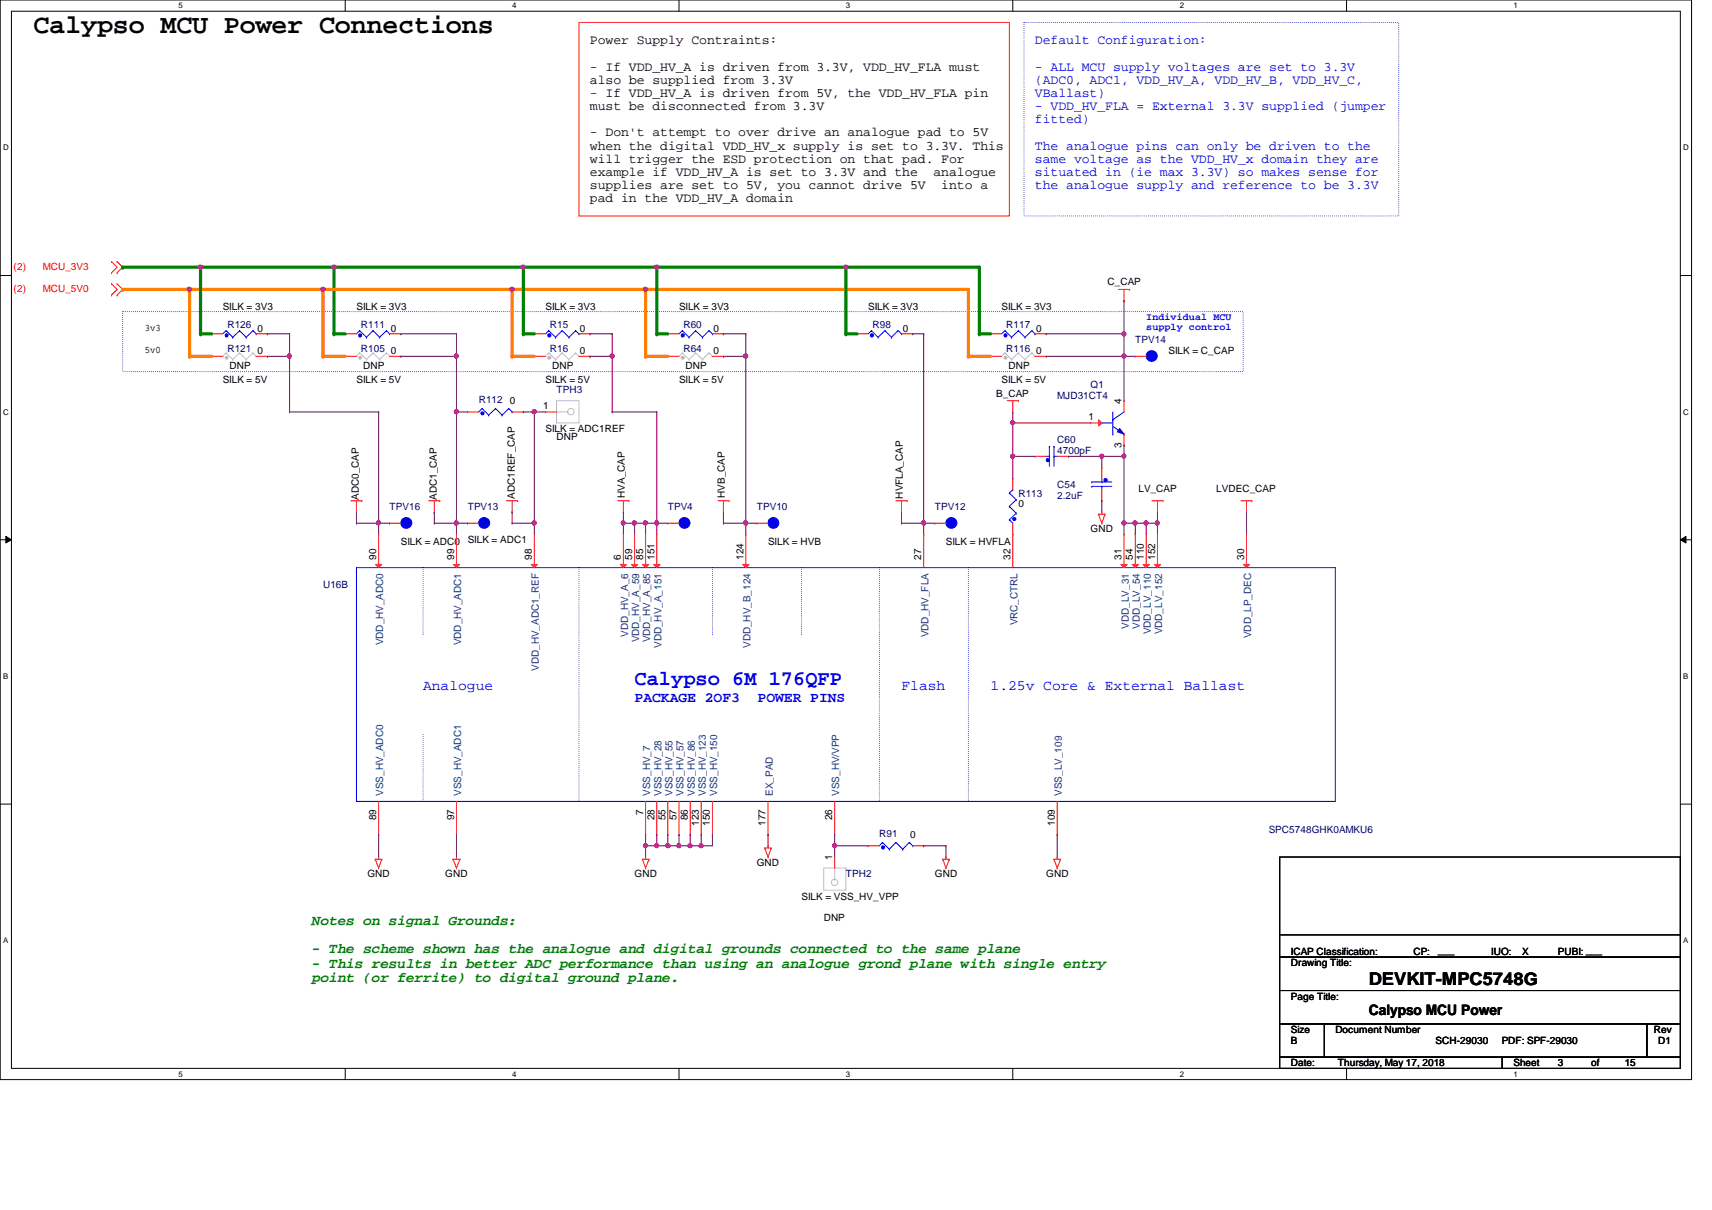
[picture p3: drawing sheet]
<svg xmlns="http://www.w3.org/2000/svg" width="297mm" height="210mm" viewBox="0 0 297 210" stroke-linecap="round" stroke-linejoin="round" font-family="sans-serif">
<defs><g id="words">
<text font-size="4.6" x="5.8" y="5.8">Calypso MCU Power Connections</text>
<text font-size="3.6" fill="#00f" x="110.1" y="118.8">Calypso 6M 176QFP</text>
<text font-size="3" x="237.5" y="170.8">DEVKIT-MPC5748G</text>
<g font-size="2.5" fill="#00f">
<text x="73.4" y="119.8">Analogue</text>
<text x="156.4" y="119.8">Flash</text>
<text x="171.9" y="119.8">1.25v Core &amp; External Ballast</text>
<text x="110.1" y="121.8">PACKAGE 2OF3</text>
<text x="131.4" y="121.8">POWER PINS</text>
</g>
<g font-size="2.5" fill="#008000">
<text x="54.1" y="160.4">Notes on signal Grounds:</text>
<text x="54.1" y="165.4">- The scheme shown has the analogue and digital grounds connected to the same plane</text>
<text x="54.1" y="167.9">- This results in better ADC performance than using an analogue grond plane with single entry</text>
<text x="54.1" y="170.4">point (or ferrite) to digital ground plane.</text>
</g>
<text font-size="2.5" x="237.5" y="176.1">Calypso MCU Power</text>
<g font-size="2.3">
<text x="102.4" y="7.7">Power Supply Contraints:</text>
<text x="102.4" y="12.2">- If VDD_HV_A is driven from 3.3V, VDD_HV_FLA must</text>
<text x="102.4" y="14.5">also be supplied from 3.3V</text>
<text x="102.4" y="16.8">- If VDD_HV_A is driven from 5V, the VDD_HV_FLA pin</text>
<text x="102.4" y="19.1">must be disconnected from 3.3V</text>
<text x="102.4" y="23.7">- Don't attempt to over drive an analogue pad to 5V</text>
<text x="102.4" y="26">when the digital VDD_HV_x supply is set to 3.3V. This</text>
<text x="102.4" y="28.2">will trigger the ESD protection on that pad. For</text>
<text x="102.4" y="30.5">example if VDD_HV_A is set to 3.3V and the</text>
<text x="102.4" y="32.8">supplies are set to 5V, you cannot drive 5V</text>
<text x="102.4" y="35.1">pad in the VDD_HV_A domain</text>
<text x="162" y="30.5">analogue</text>
<text x="163.3" y="32.8">into a</text>
</g>
<g font-size="2.3" fill="#00f">
<text x="179.6" y="7.7">Default Configuration:</text>
<text x="179.6" y="12.2">- ALL MCU supply voltages are set to 3.3V</text>
<text x="179.6" y="14.5">(ADC0, ADC1, VDD_HV_A, VDD_HV_B, VDD_HV_C,</text>
<text x="179.6" y="16.8">VBallast)</text>
<text x="179.6" y="19.1">- VDD_HV_FLA = External 3.3V supplied (jumper</text>
<text x="179.6" y="21.4">fitted)</text>
<text x="179.6" y="26">The analogue pins can only be driven to the</text>
<text x="179.6" y="28.2">same voltage as the VDD_HV_x domain they are</text>
<text x="179.6" y="30.5">situated in (ie max 3.3V) so makes sense for</text>
<text x="179.6" y="32.8">the analogue supply and reference to be 3.3V</text>
</g>
<g font-size="1.7" fill="#f00">
<text x="2.4" y="46.8">(2)</text>
<text x="7.4" y="46.8">MCU_3V3</text>
<text x="2.4" y="50.7">(2)</text>
<text x="7.4" y="50.7">MCU_5V0</text>
</g>
<g font-size="1.7">
<text x="38.6" y="53.8">SILK = 3V3</text>
<text x="61.8" y="53.8">SILK = 3V3</text>
<text x="94.7" y="53.8">SILK = 3V3</text>
<text x="117.8" y="53.8">SILK = 3V3</text>
<text x="150.6" y="53.8">SILK = 3V3</text>
<text x="173.8" y="53.8">SILK = 3V3</text>
<text x="192.1" y="49.5">C_CAP</text>
<text x="25.1" y="57.4">3v3</text>
<text x="44.7" y="57.6">0</text>
<text x="67.8" y="57.6">0</text>
<text x="100.6" y="57.6">0</text>
<text x="123.8" y="57.6">0</text>
<text x="156.6" y="57.6">0</text>
<text x="179.8" y="57.6">0</text>
<text x="25.1" y="61.3">5v0</text>
<text x="39.8" y="64">DNP</text>
<text x="44.7" y="61.5">0</text>
<text x="63" y="64">DNP</text>
<text x="67.8" y="61.5">0</text>
<text x="95.8" y="64">DNP</text>
<text x="100.6" y="61.5">0</text>
<text x="119" y="64">DNP</text>
<text x="123.8" y="61.5">0</text>
<text x="175" y="64">DNP</text>
<text x="179.8" y="61.5">0</text>
<text x="202.7" y="61.5">SILK = C_CAP</text>
<text x="38.6" y="66.5">SILK = 5V</text>
<text x="61.8" y="66.5">SILK = 5V</text>
<text x="88.5" y="70.1">0</text>
<text x="94.2" y="71">1</text>
<text x="94.7" y="66.5">SILK = 5V</text>
<text x="117.8" y="66.5">SILK = 5V</text>
<text x="172.8" y="68.8">B_CAP</text>
<text x="173.8" y="66.5">SILK = 5V</text>
<text x="194.6" y="70.1" transform="rotate(-90 194.6 70.1)">4</text>
<text x="94.7" y="75">SILK = ADC1REF</text>
<text x="96.6" y="76.3">DNP</text>
<text x="188.8" y="72.9">1</text>
<text x="194.6" y="77.6" transform="rotate(-90 194.6 77.6)">3</text>
<text x="62.3" y="86.7" transform="rotate(-90 62.3 86.7)">ADC0_CAP</text>
<text x="75.8" y="86.7" transform="rotate(-90 75.8 86.7)">ADC1_CAP</text>
<text x="89.3" y="86.5" transform="rotate(-90 89.3 86.5)">ADC1REF_CAP</text>
<text x="108.4" y="86.3" transform="rotate(-90 108.4 86.3)">HVA_CAP</text>
<text x="125.8" y="86.3" transform="rotate(-90 125.8 86.3)">HVB_CAP</text>
<text x="156.7" y="86.5" transform="rotate(-90 156.7 86.5)">HVFLA_CAP</text>
<text x="176.7" y="87.9">0</text>
<text x="197.5" y="85.4">LV_CAP</text>
<text x="211" y="85.4">LVDEC_CAP</text>
<text x="69.6" y="94.5">SILK = ADC0</text>
<text x="81.1" y="94.3">SILK = ADC1</text>
<text x="133.3" y="94.5">SILK = HVB</text>
<text x="164.1" y="94.5">SILK = HVFLA</text>
<text x="189.2" y="92.4">GND</text>
<text x="65.3" y="97.1" transform="rotate(-90 65.3 97.1)">90</text>
<text x="78.8" y="97.1" transform="rotate(-90 78.8 97.1)">99</text>
<text x="92.3" y="97.1" transform="rotate(-90 92.3 97.1)">98</text>
<text x="107.7" y="97.1" transform="rotate(-90 107.7 97.1)">6</text>
<text x="109.7" y="97.1" transform="rotate(-90 109.7 97.1)">59</text>
<text x="111.6" y="97.1" transform="rotate(-90 111.6 97.1)">85</text>
<text x="113.5" y="97.1" transform="rotate(-90 113.5 97.1)">151</text>
<text x="129" y="97.1" transform="rotate(-90 129 97.1)">124</text>
<text x="159.8" y="97.1" transform="rotate(-90 159.8 97.1)">27</text>
<text x="175.3" y="97.1" transform="rotate(-90 175.3 97.1)">32</text>
<text x="194.6" y="97.1" transform="rotate(-90 194.6 97.1)">31</text>
<text x="196.6" y="97.1" transform="rotate(-90 196.6 97.1)">54</text>
<text x="198.5" y="97.1" transform="rotate(-90 198.5 97.1)">110</text>
<text x="200.4" y="97.1" transform="rotate(-90 200.4 97.1)">152</text>
<text x="215.9" y="97.1" transform="rotate(-90 215.9 97.1)">30</text>
<text x="65.3" y="142.3" transform="rotate(-90 65.3 142.3)">89</text>
<text x="78.8" y="142.3" transform="rotate(-90 78.8 142.3)">97</text>
<text x="111.6" y="141.4" transform="rotate(-90 111.6 141.4)">7</text>
<text x="113.5" y="142.3" transform="rotate(-90 113.5 142.3)">28</text>
<text x="115.4" y="142.3" transform="rotate(-90 115.4 142.3)">55</text>
<text x="117.4" y="142.3" transform="rotate(-90 117.4 142.3)">57</text>
<text x="119.3" y="142.3" transform="rotate(-90 119.3 142.3)">86</text>
<text x="121.2" y="143.3" transform="rotate(-90 121.2 143.3)">123</text>
<text x="123.2" y="143.3" transform="rotate(-90 123.2 143.3)">150</text>
<text x="132.8" y="143.3" transform="rotate(-90 132.8 143.3)">177</text>
<text x="144.4" y="142.3" transform="rotate(-90 144.4 142.3)">26</text>
<text x="183" y="143.3" transform="rotate(-90 183 143.3)">109</text>
<text x="144.4" y="149.2" transform="rotate(-90 144.4 149.2)">1</text>
<text x="157.9" y="145.5">0</text>
<text x="63.8" y="152.2">GND</text>
<text x="77.3" y="152.2">GND</text>
<text x="110.1" y="152.2">GND</text>
<text x="131.3" y="150.3">GND</text>
<text x="162.2" y="152.2">GND</text>
<text x="181.5" y="152.2">GND</text>
<text x="139.1" y="156">SILK = VSS_HV_VPP</text>
<text x="142.9" y="159.7">DNP</text>
<text x="224" y="167.6">Drawing Title:</text>
<text x="224" y="165.7">ICAP Classification:</text>
<text x="245.2" y="165.7">CP:</text>
<text x="249.5" y="165.5">___</text>
<text x="258.7" y="165.7">IUO:</text>
<text x="264.1" y="165.7">X</text>
<text x="270.3" y="165.7">PUBI: ___</text>
<text x="224" y="173.4">Page Title:</text>
<text x="224" y="179.2">Size</text>
<text x="231.7" y="179.2">Document Number</text>
<text x="286.9" y="179.2">Rev</text>
<text x="224" y="185">Date:</text>
<text x="224" y="181.1">B</text>
<text x="232.1" y="185">Thursday, May 17, 2018</text>
<text x="249.1" y="181.1">SCH-29030</text>
<text x="260.6" y="181.1">PDF: SPF-29030</text>
<text x="262.6" y="185">Sheet</text>
<text x="270.3" y="185">3</text>
<text x="276.1" y="185">of</text>
<text x="281.9" y="185">15</text>
<text x="287.7" y="181.1">D1</text>
</g>
<g font-size="1.7" fill="#000080">
<text x="39.5" y="56.9">R126</text>
<text x="62.6" y="56.9">R111</text>
<text x="95.4" y="56.9">R15</text>
<text x="118.6" y="56.9">R60</text>
<text x="151.4" y="56.9">R98</text>
<text x="174.6" y="56.9">R117</text>
<text x="197" y="59.5">TPV14</text>
<text x="39.5" y="61.1">R121</text>
<text x="62.6" y="61.1">R105</text>
<text x="95.4" y="61.1">R16</text>
<text x="118.6" y="61.1">R64</text>
<text x="174.6" y="61.1">R116</text>
<text x="83.1" y="70">R112</text>
<text x="96.6" y="68.2">TPH3</text>
<text x="183.4" y="69.2">MJD31CT4</text>
<text x="189.2" y="67.3">Q1</text>
<text x="183.4" y="76.9">C60</text>
<text x="183.4" y="78.8">4700pF</text>
<text x="67.6" y="88.5">TPV16</text>
<text x="81.1" y="88.5">TPV13</text>
<text x="115.9" y="88.5">TPV4</text>
<text x="131.3" y="88.5">TPV10</text>
<text x="162.2" y="88.5">TPV12</text>
<text x="176.7" y="86.2">R113</text>
<text x="183.4" y="84.6">C54</text>
<text x="183.4" y="86.6">2.2uF</text>
<text x="56" y="102">U16B</text>
<text x="152.6" y="145.2">R91</text>
<text x="220.1" y="144.5">SPC5748GHK0AMKU6</text>
<text x="146.8" y="152.2">TPH2</text>
</g>
<g font-size="1.7" fill="#00f">
<text x="198.9" y="55.5">Individual MCU</text>
<text x="198.9" y="57.3">supply control</text>
</g>
<g font-size="1.7" fill="#004080">
<text x="66.5" y="111.9" transform="rotate(-90 66.5 111.9)">VDD_HV_ADC0</text>
<text x="80" y="111.9" transform="rotate(-90 80 111.9)">VDD_HV_ADC1</text>
<text x="109" y="110.4" transform="rotate(-90 109 110.4)">VDD_HV_A_6</text>
<text x="110.9" y="111.4" transform="rotate(-90 110.9 111.4)">VDD_HV_A_59</text>
<text x="112.8" y="111.4" transform="rotate(-90 112.8 111.4)">VDD_HV_A_85</text>
<text x="114.8" y="112.4" transform="rotate(-90 114.8 112.4)">VDD_HV_A_151</text>
<text x="130.2" y="112.4" transform="rotate(-90 130.2 112.4)">VDD_HV_B_124</text>
<text x="161.1" y="110.5" transform="rotate(-90 161.1 110.5)">VDD_HV_FLA</text>
<text x="176.5" y="108.5" transform="rotate(-90 176.5 108.5)">VRC_CTRL</text>
<text x="195.8" y="109.1" transform="rotate(-90 195.8 109.1)">VDD_LV_31</text>
<text x="197.8" y="109.1" transform="rotate(-90 197.8 109.1)">VDD_LV_54</text>
<text x="199.7" y="110" transform="rotate(-90 199.7 110)">VDD_LV_110</text>
<text x="201.6" y="110" transform="rotate(-90 201.6 110)">VDD_LV_152</text>
<text x="217.1" y="110.7" transform="rotate(-90 217.1 110.7)">VDD_LP_DEC</text>
<text x="93.5" y="116.3" transform="rotate(-90 93.5 116.3)">VDD_HV_ADC1_REF</text>
<text x="66.5" y="138" transform="rotate(-90 66.5 138)">VSS_HV_ADC0</text>
<text x="80" y="138" transform="rotate(-90 80 138)">VSS_HV_ADC1</text>
<text x="112.8" y="138" transform="rotate(-90 112.8 138)">VSS_HV_7</text>
<text x="114.8" y="138" transform="rotate(-90 114.8 138)">VSS_HV_28</text>
<text x="116.7" y="138" transform="rotate(-90 116.7 138)">VSS_HV_55</text>
<text x="118.6" y="138" transform="rotate(-90 118.6 138)">VSS_HV_57</text>
<text x="120.6" y="138" transform="rotate(-90 120.6 138)">VSS_HV_86</text>
<text x="122.5" y="138" transform="rotate(-90 122.5 138)">VSS_HV_123</text>
<text x="124.4" y="138" transform="rotate(-90 124.4 138)">VSS_HV_150</text>
<text x="134.1" y="138" transform="rotate(-90 134.1 138)">EX_PAD</text>
<text x="145.6" y="138" transform="rotate(-90 145.6 138)">VSS_HV/VPP</text>
<text x="184.2" y="138" transform="rotate(-90 184.2 138)">VSS_LV_109</text>
</g>
<g font-size="1.4">
<text x="30.9" y="1.4">5</text>
<text x="88.9" y="1.4">4</text>
<text x="146.8" y="1.4">3</text>
<text x="204.7" y="1.4">2</text>
<text x="262.6" y="1.4">1</text>
<text x=".5" y="26.1">D</text>
<text x="292.1" y="26.1">D</text>
<text x=".5" y="71.9">C</text>
<text x="292.1" y="71.9">C</text>
<text x=".5" y="117.8">B</text>
<text x="292.1" y="117.8">B</text>
<text x=".5" y="163.6">A</text>
<text x="292.1" y="163.6">A</text>
<text x="30.9" y="186.8">5</text>
<text x="88.9" y="186.8">4</text>
<text x="146.8" y="186.8">3</text>
<text x="204.7" y="186.8">2</text>
<text x="262.6" y="186.8">1</text>
</g>
</g></defs>
<path d="M0 0h293.5v187.3h-293.5zM2 1.9h289.5v183.4h-289.5z" fill="none" stroke="#000" stroke-width=".17"/>
<g fill="#fff">
<path d="M30.9 .2h.8v1.5h-.8z"/>
<path d="M30.9 185.5h.8v1.6h-.8z"/>
</g>
<path d="M59.9 0v1.9M59.9 185.3v2" fill="none" stroke="#000" stroke-width=".17"/>
<g fill="#fff">
<path d="M88.9 .2h.7v1.5h-.7z"/>
<path d="M88.9 185.5h.7v1.6h-.7z"/>
</g>
<path d="M117.8 0v1.9M117.8 185.3v2" fill="none" stroke="#000" stroke-width=".17"/>
<g fill="#fff">
<path d="M146.8 .2h.7v1.5h-.7z"/>
<path d="M146.8 185.5h.7v1.6h-.7z"/>
</g>
<path d="M175.7 0v1.9M175.7 185.3v2" fill="none" stroke="#000" stroke-width=".17"/>
<g fill="#fff">
<path d="M204.7 .2h.7v1.5h-.7z"/>
<path d="M204.7 185.5h.7v1.6h-.7z"/>
</g>
<path d="M233.6 0v1.9M233.6 185.3v2" fill="none" stroke="#000" stroke-width=".17"/>
<g fill="#fff">
<path d="M262.6 .2h.8v1.5h-.8z"/>
<path d="M262.6 185.5h.8v1.6h-.8z"/>
<path d="M.5 24.8h1v1.6h-1z"/>
<path d="M292.1 24.8h.9v1.6h-.9z"/>
<path d="M.5 70.7h1v1.5h-1z"/>
<path d="M292.1 70.7h.9v1.5h-.9z"/>
</g>
<path d="M0 47.8h2M291.5 47.8h2" fill="none" stroke="#000" stroke-width=".17"/>
<g fill="#fff">
<path d="M.5 116.5h.9v1.6h-.9z"/>
<path d="M292.1 116.5h.8v1.6h-.8z"/>
</g>
<path d="M0 93.6h2M1 93l1 .6-1 .6zM291.5 93.6l1-.6v1.2zM291.5 93.6h2" fill="none" stroke="#000" stroke-width=".17"/>
<path d="M1 93l1 .6-1 .6zM291.5 93.6l1-.6v1.2z" fill="#000"/>
<g fill="#fff">
<path d="M.5 162.4h.9v1.5h-.9z"/>
<path d="M292.1 162.4h.8v1.5h-.8z"/>
</g>
<path d="M0 139.5h2M291.5 139.5h2M222 148.7h69.5v17.3h-69.5zM222 166h69.5v5.8h-69.5zM222 171.8h69.5v5.8h-69.5zM222 177.6h7.8v5.8h-7.8zM222 162.2h69.5M229.8 177.6h55.9v5.8h-55.9zM285.7 177.6h5.8v5.8h-5.8zM291.5 162.2h.1M222 183.4h38.6v1.9h-38.6zM260.6 183.4h30.9v1.9h-30.9z" fill="none" stroke="#000" stroke-width=".17"/>
<path d="M177.7 3.9h65v33.6h-65zM21.3 54.1h194.4v10.4h-194.4z" fill="none" stroke="#00f" stroke-width=".17" stroke-dasharray="0 .3"/>
<g fill="none" stroke="#f00" stroke-width=".17">
<path d="M100.5 3.9h74.6v33.6h-74.6zM19.3 45.4h.1M19.3 47.3h.1M19.3 49.2h.1M19.3 51.2h.1M19.3 45.4l1 1-1 .9M19.3 49.2l1 1-1 1M20.3 47.3h.1M20.3 45.4h.1M20.3 51.2h.1M20.3 49.2h.1M20.3 45.4l1 1-1 .9"/>
<path d="M20.3 49.2l1 1-1 1M194.1 50.2h1.9M195 52.2h.1M195 50.2v2M196 50.2h.1M174.7 69.5h2M175.7 71.5h.1M175.7 69.5v2M176.7 69.5h.1M60.9 86.9h1.9M61.8 88.8h.1M61.8 86.9v1.9"/>
<path d="M62.8 86.9h.1M74.4 86.9h1.9M75.3 88.8h.1M75.3 86.9v1.9M76.3 86.9h.1M87.9 86.9h1.9M88.9 88.8h.1M88.9 86.9v1.9M89.8 86.9h.1M107.2 86.9h1.9M108.2 88.8h.1M108.2 86.9v1.9"/>
<path d="M109.1 86.9h.1M124.6 86.9h1.9M125.5 88.8h.1M125.5 86.9v1.9M126.5 86.9h.1M155.4 86.9h2M156.4 88.8h.1M156.4 86.9v1.9M157.4 86.9h.1M190.6 89.2h.1M190.6 89.2h1.1M190.6 89.2l.6 1.6"/>
<path d="M191.2 88.8h.1M191.2 90.8h.1M191.2 88.8v.4M191.7 89.2h.1M191.7 89.2l-.5 1.6M199.9 86.9h1.9M200.8 88.8h.1M200.8 86.9v1.9M201.8 86.9h.1M215.3 86.9h1.9M216.3 88.8h.1M216.3 86.9v1.9"/>
<path d="M217.2 86.9h.1M65.1 149.1h.1M65.1 149.1h1.1M65.1 149.1l.6 1.5M65.7 148.7h.1M65.7 150.6h.1M65.7 148.7v.4M66.2 149.1h.1M66.2 149.1l-.5 1.5M78.6 149.1h.1M78.6 149.1h1.2M78.6 149.1l.6 1.5"/>
<path d="M79.2 148.7h.1M79.2 150.6h.1M79.2 148.7v.4M79.8 149.1h.1M79.8 149.1l-.6 1.5M111.5 149.1h.1M111.5 149.1h1.1M111.5 149.1l.5 1.5M112 148.7h.1M112 150.6h.1M112 148.7v.4M112.6 149.1h.1"/>
<path d="M112.6 149.1l-.6 1.5M132.7 147.1h.1M132.7 147.1h1.1M132.7 147.1l.6 1.6M133.3 146.7h.1M133.3 148.7h.1M133.3 146.7v.4M133.8 147.1h.1M133.8 147.1l-.5 1.6M163.6 149.1h.1M163.6 149.1h1.1M163.6 149.1l.5 1.5"/>
<path d="M164.1 148.7h.1M164.1 150.6h.1M164.1 148.7v.4M164.7 149.1h.1M164.7 149.1l-.6 1.5M182.9 149.1h.1M182.9 149.1h1.1M182.9 149.1l.5 1.5M183.4 148.7h.1M183.4 150.6h.1M183.4 148.7v.4M184 149.1h.1"/>
<path d="M184 149.1l-.6 1.5"/>
</g>
<path d="M95.2 61.2h.1M95.2 61.2l-.5 .6M95.2 61.2l1.2 1.2M96.4 62.4h.1M97.5 61.2h.1M97.5 61.2l-1.1 1.2M97.5 61.2l1.2 1.2M98.7 62.4h.1M99.9 61.2h.1M99.9 61.2l-1.2 1.2M99.9 61.2l.6 .6M100.5 61.8h.1" fill="none" stroke="#c0c0c0" stroke-width=".17"/>
<circle cx="95.3" cy="62.1" r=".27" fill="#c0c0c0"/>
<g fill="none" stroke="#c0c0c0" stroke-width=".17">
<path d="M118.4 61.2h.1M118.4 61.2l-.6 .6M118.4 61.2l1.1 1.2M119.5 62.4h.1M120.7 61.2h.1M120.7 61.2l-1.2 1.2M120.7 61.2l1.2 1.2M121.9 62.4h.1M123 61.2h.1M123 61.2l-1.1 1.2M123 61.2l.6 .6M123.6 61.8h.1"/>
<circle cx="95.3" cy="62.1" r=".27"/>
</g>
<path d="M92.7 61.8h.1M92.7 61.8h2M100.5 61.8h1.9M102.4 61.8h.1" fill="none" stroke="#f00" stroke-width=".17"/>
<circle cx="118.5" cy="62.1" r=".27" fill="#c0c0c0"/>
<circle cx="118.5" cy="62.1" r=".27" fill="none" stroke="#c0c0c0" stroke-width=".17"/>
<path d="M115.9 61.8h.1M115.9 61.8h1.9M123.6 61.8h1.9M125.5 61.8h.1" fill="none" stroke="#f00" stroke-width=".17"/>
<path d="M182.1 77.4h.1M182.1 77.4v3.5M182.9 77.4h.1M182.9 79.2h.1M182.9 77.4v3.5M182.9 79.2h.5" fill="none" stroke="#00f" stroke-width=".17"/>
<circle cx="181.8" cy="79.8" r=".27" fill="#00f"/>
<g fill="none" stroke="#00f" stroke-width=".17">
<path d="M181.5 79.2h.6M182.1 79.2h.1"/>
<circle cx="181.8" cy="79.8" r=".27"/>
</g>
<path d="M179.6 79.2h.1M179.6 79.2h1.9M183.4 79.2h2M185.4 79.2h.1" fill="none" stroke="#f00" stroke-width=".17"/>
<path d="M194.3 74.3l.7 1-1.1-.4z" fill="#00f"/>
<path d="M191.2 73.4h.1M191.2 73.4h1.9M193.1 72.8h.1M193.1 75.3h.1M193.1 74l1.9 1.3M193.1 71.5v3.8M194.3 74.3l.7 1-1.1-.4zM195 75.3h.1M195 71.5l-1.9 1.3" fill="none" stroke="#00f" stroke-width=".17"/>
<path d="M195 77.2h.1M195 69.5h.1M195 69.5v2M195 75.3v1.9" fill="none" stroke="#f00" stroke-width=".17"/>
<path d="M190.6 72.8l.6 .6-.6 .5z" fill="#f00"/>
<path d="M189.2 73.4h.1M189.2 73.4h2M190.6 72.8l.6 .6-.6 .5z" fill="none" stroke="#f00" stroke-width=".17"/>
<path d="M62.4 57.4h.1M62.4 57.4l-.6 .5M62.4 57.4l1.2 1.1M63.6 58.5h.1M64.7 57.4h.1M64.7 57.4l-1.1 1.1M64.7 57.4l1.2 1.1M65.9 58.5h.1M67.1 57.4h.1M67.1 57.4l-1.2 1.1M67.1 57.4l.5 .5M67.6 57.9h.1" fill="none" stroke="#00f" stroke-width=".17"/>
<circle cx="62.5" cy="58.2" r=".27" fill="#00f"/>
<g fill="none" stroke="#00f" stroke-width=".17">
<path d="M175.1 90.2h.1M175.1 87.8h.1M175.1 85.5h.1M175.1 90.2l.6 .6M175.1 87.8l1.2 1.2M175.1 85.5l1.2 1.2M175.7 85h.1M175.7 85l-.6 .5M176.3 89h.1M176.3 86.7h.1M176.3 89l-1.2 1.2M176.3 86.7l-1.2 1.1"/>
<circle cx="62.5" cy="58.2" r=".27"/>
</g>
<path d="M59.9 57.9h.1M59.9 57.9h1.9M67.6 57.9h2M69.6 57.9h.1" fill="none" stroke="#f00" stroke-width=".17"/>
<circle cx="176" cy="90" r=".27" fill="#00f"/>
<circle cx="176" cy="90" r=".27" fill="none" stroke="#00f" stroke-width=".17"/>
<path d="M175.7 92.7h.1M175.7 83h.1M175.7 83v2M175.7 90.8v1.9" fill="none" stroke="#f00" stroke-width=".17"/>
<circle cx="70.5" cy="90.7" r=".95" fill="#00f"/>
<g fill="none" stroke="#00f" stroke-width=".17">
<path d="M174.4 57.4h.1M174.4 57.4l-.6 .5M174.4 57.4l1.1 1.1M175.5 58.5h.1M176.7 57.4h.1M176.7 57.4l-1.2 1.1M176.7 57.4l1.1 1.1M177.8 58.5h.1M179 57.4h.1M179 57.4l-1.2 1.1M179 57.4l.6 .5M179.6 57.9h.1"/>
<circle cx="70.5" cy="90.7" r=".95"/>
</g>
<path d="M67.6 90.8h.1M67.6 90.8h2" fill="none" stroke="#f00" stroke-width=".17"/>
<circle cx="174.4" cy="58.2" r=".27" fill="#00f"/>
<g fill="none" stroke="#00f" stroke-width=".17">
<path d="M189.4 84.4h.1M189.4 83.6h.1M189.4 84.4h3.5M189.4 83.6h3.5M191.2 84.4h.1M191.2 84.4v.6"/>
<circle cx="174.4" cy="58.2" r=".27"/>
</g>
<path d="M171.9 57.9h.1M171.9 57.9h1.9M179.6 57.9h1.9M181.5 57.9h.1" fill="none" stroke="#f00" stroke-width=".17"/>
<circle cx="191.8" cy="83.3" r=".29" fill="#00f"/>
<g fill="none" stroke="#00f" stroke-width=".17">
<path d="M191.2 83.6h.1M191.2 83v.6"/>
<circle cx="191.8" cy="83.3" r=".29"/>
</g>
<path d="M191.2 81.1h.1M191.2 86.9h.1M191.2 81.1v1.9M191.2 85v1.9" fill="none" stroke="#f00" stroke-width=".17"/>
<circle cx="118.8" cy="90.7" r=".95" fill="#00f"/>
<circle cx="118.8" cy="90.7" r=".95" fill="none" stroke="#00f" stroke-width=".17"/>
<path d="M115.9 90.8h.1M115.9 90.8h1.9" fill="none" stroke="#f00" stroke-width=".17"/>
<path d="M174.4 61.2h.1M174.4 61.2l-.6 .6M174.4 61.2l1.1 1.2M175.5 62.4h.1M176.7 61.2h.1M176.7 61.2l-1.2 1.2M176.7 61.2l1.1 1.2M177.8 62.4h.1M179 61.2h.1M179 61.2l-1.2 1.2M179 61.2l.6 .6M179.6 61.8h.1" fill="none" stroke="#c0c0c0" stroke-width=".17"/>
<circle cx="174.5" cy="62.1" r=".26" fill="#c0c0c0"/>
<circle cx="174.5" cy="62.1" r=".26" fill="none" stroke="#c0c0c0" stroke-width=".17"/>
<path d="M171.9 61.8h.1M171.9 61.8h1.9M179.6 61.8h1.9M181.5 61.8h.1" fill="none" stroke="#f00" stroke-width=".17"/>
<path d="M95.2 57.4h.1M95.2 57.4l-.5 .5M95.2 57.4l1.2 1.1M96.4 58.5h.1M97.5 57.4h.1M97.5 57.4l-1.1 1.1M97.5 57.4l1.2 1.1M98.7 58.5h.1M99.9 57.4h.1M99.9 57.4l-1.2 1.1M99.9 57.4l.6 .5M100.5 57.9h.1" fill="none" stroke="#00f" stroke-width=".17"/>
<circle cx="95.3" cy="58.2" r=".29" fill="#00f"/>
<g fill="none" stroke="#00f" stroke-width=".17">
<path d="M153.1 146.1h.1M153.1 146.1l-.5 .6M153.1 146.1l1.2 1.2M154.3 147.3h.1M155.4 146.1h.1M155.4 146.1l-1.1 1.2M155.4 146.1l1.2 1.2M156.6 147.3h.1M157.8 146.1h.1M157.8 146.1l-1.2 1.2M157.8 146.1l.6 .6M158.4 146.7h.1"/>
<circle cx="95.3" cy="58.2" r=".29"/>
</g>
<path d="M92.7 57.9h.1M92.7 57.9h2M100.5 57.9h1.9M102.4 57.9h.1" fill="none" stroke="#f00" stroke-width=".17"/>
<circle cx="153.2" cy="147" r=".29" fill="#00f"/>
<g fill="none" stroke="#00f" stroke-width=".17">
<path d="M39.2 57.4h.1M39.2 57.4l-.6 .5M39.2 57.4l1.2 1.1M40.4 58.5h.1M41.6 57.4h.1M41.6 57.4l-1.2 1.1M41.6 57.4l1.1 1.1M42.7 58.5h.1M43.9 57.4h.1M43.9 57.4l-1.2 1.1M43.9 57.4l.5 .5M44.4 57.9h.1"/>
<circle cx="153.2" cy="147" r=".29"/>
</g>
<path d="M144.8 148.7h.1M144.8 148.7v1.9M150.6 146.7h.1M150.6 146.7h2M158.4 146.7h1.9M160.3 146.7h.1" fill="none" stroke="#f00" stroke-width=".17"/>
<g fill="none" stroke="#c0c0c0" stroke-width=".17">
<path d="M142.9 150.6h3.9v3.8h-3.9zM144.8 152.5h.1M144.8 150.6v1.9"/>
<circle cx="144.8" cy="153.1" r=".56"/>
</g>
<circle cx="39.3" cy="58.2" r=".27" fill="#00f"/>
<g fill="none" stroke="#00f" stroke-width=".17">
<path d="M61.8 98.5h169.9v40.5h-169.9z"/>
<circle cx="39.3" cy="58.2" r=".27"/>
</g>
<path d="M36.7 57.9h.1M36.7 57.9h1.9M44.4 57.9h2M46.4 57.9h.1M175.7 92.7h.1M175.7 92.7v5.8M183.4 139v5.8M183.4 144.8h.1" fill="none" stroke="#f00" stroke-width=".17"/>
<g fill="none" stroke="#00f" stroke-width=".17" stroke-dasharray="0 .3">
<path d="M73.4 98.5v11.6M100.5 98.5v40.5M123.6 98.5v11.6M139.1 98.5v11.6M152.6 98.5v40.5M168 98.5v40.5M73.4 110.1h.1M123.6 110.1h.1M139.1 110.1h.1M73.4 127.4v11.6M73.4 139h.1M100.5 139h.1"/>
<path d="M152.6 139h.1M168 139h.1"/>
</g>
<path d="M194.5 97.9h1.1l-.6 .6z" fill="#f00"/>
<path d="M194.5 97.9h1.1l-.6 .6zM195 92.7h.1M195 92.7v5.8" fill="none" stroke="#f00" stroke-width=".17"/>
<path d="M196.4 97.9h1.1l-.5 .6z" fill="#f00"/>
<path d="M196.4 97.9h1.1l-.5 .6zM197 92.7h.1M197 92.7v5.8" fill="none" stroke="#f00" stroke-width=".17"/>
<path d="M198.3 97.9h1.1l-.5 .6z" fill="#f00"/>
<path d="M198.3 97.9h1.1l-.5 .6zM198.9 92.7h.1M198.9 92.7v5.8" fill="none" stroke="#f00" stroke-width=".17"/>
<path d="M200.3 97.9h1.1l-.6 .6z" fill="#f00"/>
<path d="M200.3 97.9h1.1l-.6 .6zM200.8 92.7h.1M200.8 92.7v5.8" fill="none" stroke="#f00" stroke-width=".17"/>
<path d="M107.6 97.9h1.1l-.5 .6z" fill="#f00"/>
<path d="M107.6 97.9h1.1l-.5 .6zM108.2 92.7h.1M108.2 92.7v5.8" fill="none" stroke="#f00" stroke-width=".17"/>
<path d="M109.6 97.9h1.1l-.6 .6z" fill="#f00"/>
<path d="M109.6 97.9h1.1l-.6 .6zM110.1 92.7h.1M110.1 92.7v5.8" fill="none" stroke="#f00" stroke-width=".17"/>
<path d="M111.5 97.9h1.1l-.6 .6z" fill="#f00"/>
<path d="M111.5 97.9h1.1l-.6 .6zM112 92.7h.1M112 92.7v5.8" fill="none" stroke="#f00" stroke-width=".17"/>
<path d="M113.4 97.9h1.1l-.5 .6z" fill="#f00"/>
<path d="M113.4 97.9h1.1l-.5 .6zM114 92.7h.1M114 92.7v5.8" fill="none" stroke="#f00" stroke-width=".17"/>
<path d="M128.9 97.9h1.1l-.6 .6z" fill="#f00"/>
<path d="M128.9 97.9h1.1l-.6 .6zM129.4 92.7h.1M129.4 92.7v5.8M65.7 139v5.8M65.7 144.8h.1" fill="none" stroke="#f00" stroke-width=".17"/>
<path d="M65.1 97.9h1.1l-.5 .6z" fill="#f00"/>
<path d="M65.1 97.9h1.1l-.5 .6zM65.7 92.7h.1M65.7 92.7v5.8" fill="none" stroke="#f00" stroke-width=".17"/>
<path d="M78.7 97.9h1.1l-.6 .6z" fill="#f00"/>
<path d="M78.7 97.9h1.1l-.6 .6zM79.2 92.7h.1M79.2 92.7v5.8M160.3 92.7h.1M160.3 92.7v5.8M79.2 139v5.8M79.2 144.8h.1" fill="none" stroke="#f00" stroke-width=".17"/>
<path d="M92.2 97.9h1.1l-.6 .6z" fill="#f00"/>
<g fill="none" stroke="#f00" stroke-width=".17">
<path d="M92.2 97.9h1.1l-.6 .6zM92.7 92.7h.1M92.7 92.7v5.8M112 139v5.8M114 139v5.8M115.9 139v5.8M117.8 139v5.8M119.8 139v5.8M121.7 139v5.8M123.6 139v5.8M112 144.8h.1M114 144.8h.1"/>
<path d="M115.9 144.8h.1M117.8 144.8h.1M119.8 144.8h.1M121.7 144.8h.1M123.6 144.8h.1"/>
</g>
<path d="M215.7 97.9h1.1l-.5 .6z" fill="#f00"/>
<path d="M215.7 97.9h1.1l-.5 .6zM216.3 92.7h.1M216.3 92.7v5.8M133.3 139v5.8M144.8 139v5.8M133.3 144.8h.1M144.8 144.8h.1" fill="none" stroke="#f00" stroke-width=".17"/>
<circle cx="84" cy="90.7" r=".95" fill="#00f"/>
<circle cx="84" cy="90.7" r=".95" fill="none" stroke="#00f" stroke-width=".17"/>
<path d="M81.1 90.8h.1M81.1 90.8h2" fill="none" stroke="#f00" stroke-width=".17"/>
<circle cx="165.1" cy="90.7" r=".95" fill="#00f"/>
<g fill="none" stroke="#00f" stroke-width=".17">
<path d="M118.4 57.4h.1M118.4 57.4l-.6 .5M118.4 57.4l1.1 1.1M119.5 58.5h.1M120.7 57.4h.1M120.7 57.4l-1.2 1.1M120.7 57.4l1.2 1.1M121.9 58.5h.1M123 57.4h.1M123 57.4l-1.1 1.1M123 57.4l.6 .5M123.6 57.9h.1"/>
<circle cx="165.1" cy="90.7" r=".95"/>
</g>
<path d="M94.7 71.5h.1M94.7 71.5h1.9M162.2 90.8h.1M162.2 90.8h1.9" fill="none" stroke="#f00" stroke-width=".17"/>
<g fill="none" stroke="#c0c0c0" stroke-width=".17">
<path d="M96.6 69.5h3.9v3.9h-3.9zM96.6 71.5h1.9M98.5 71.5h.1"/>
<circle cx="99" cy="71.4" r=".56"/>
</g>
<circle cx="118.5" cy="58.2" r=".29" fill="#00f"/>
<circle cx="118.5" cy="58.2" r=".29" fill="none" stroke="#00f" stroke-width=".17"/>
<path d="M115.9 57.9h.1M115.9 57.9h1.9M123.6 57.9h1.9M125.5 57.9h.1" fill="none" stroke="#f00" stroke-width=".17"/>
<circle cx="134.2" cy="90.7" r=".94" fill="#00f"/>
<g fill="none" stroke="#00f" stroke-width=".17">
<path d="M151.2 57.4h.1M151.2 57.4l-.6 .5M151.2 57.4l1.2 1.1M152.4 58.5h.1M153.5 57.4h.1M153.5 57.4l-1.1 1.1M153.5 57.4l1.2 1.1M154.7 58.5h.1M155.8 57.4h.1M155.8 57.4l-1.1 1.1M155.8 57.4l.6 .5M156.4 57.9h.1"/>
<circle cx="134.2" cy="90.7" r=".94"/>
</g>
<path d="M131.3 90.8h.1M131.3 90.8h2" fill="none" stroke="#f00" stroke-width=".17"/>
<circle cx="151.3" cy="58.2" r=".29" fill="#00f"/>
<circle cx="151.3" cy="58.2" r=".29" fill="none" stroke="#00f" stroke-width=".17"/>
<path d="M148.7 57.9h.1M148.7 57.9h1.9M156.4 57.9h2M158.4 57.9h.1" fill="none" stroke="#f00" stroke-width=".17"/>
<path d="M62.4 61.2h.1M62.4 61.2l-.6 .6M62.4 61.2l1.2 1.2M63.6 62.4h.1M64.7 61.2h.1M64.7 61.2l-1.1 1.2M64.7 61.2l1.2 1.2M65.9 62.4h.1M67.1 61.2h.1M67.1 61.2l-1.2 1.2M67.1 61.2l.5 .6M67.6 61.8h.1" fill="none" stroke="#c0c0c0" stroke-width=".17"/>
<circle cx="62.5" cy="62.1" r=".26" fill="#c0c0c0"/>
<circle cx="62.5" cy="62.1" r=".26" fill="none" stroke="#c0c0c0" stroke-width=".17"/>
<path d="M59.9 61.8h.1M59.9 61.8h1.9M67.6 61.8h2M69.6 61.8h.1" fill="none" stroke="#f00" stroke-width=".17"/>
<path d="M83.6 70.9h.1M83.6 70.9l-.5 .6M83.6 70.9l1.2 1.1M84.8 72h.1M86 70.9h.1M86 70.9l-1.2 1.1M86 70.9l1.1 1.1M87.1 72h.1M88.3 70.9h.1M88.3 70.9l-1.2 1.1M88.3 70.9l.6 .6M88.9 71.5h.1" fill="none" stroke="#00f" stroke-width=".17"/>
<circle cx="83.7" cy="71.7" r=".27" fill="#00f"/>
<circle cx="83.7" cy="71.7" r=".27" fill="none" stroke="#00f" stroke-width=".17"/>
<path d="M81.1 71.5h.1M81.1 71.5h2M88.9 71.5h1.9M90.8 71.5h.1" fill="none" stroke="#f00" stroke-width=".17"/>
<circle cx="199.8" cy="61.8" r=".95" fill="#00f"/>
<circle cx="199.8" cy="61.8" r=".95" fill="none" stroke="#00f" stroke-width=".17"/>
<path d="M197 61.8h.1M197 61.8h1.9" fill="none" stroke="#f00" stroke-width=".17"/>
<path d="M39.2 61.2h.1M39.2 61.2l-.6 .6M39.2 61.2l1.2 1.2M40.4 62.4h.1M41.6 61.2h.1M41.6 61.2l-1.2 1.2M41.6 61.2l1.1 1.2M42.7 62.4h.1M43.9 61.2h.1M43.9 61.2l-1.2 1.2M43.9 61.2l.5 .6M44.4 61.8h.1" fill="none" stroke="#c0c0c0" stroke-width=".17"/>
<circle cx="39.3" cy="62.1" r=".26" fill="#c0c0c0"/>
<circle cx="39.3" cy="62.1" r=".26" fill="none" stroke="#c0c0c0" stroke-width=".17"/>
<path d="M36.7 61.8h.1M36.7 61.8h1.9M44.4 61.8h2M46.4 61.8h.1" fill="none" stroke="#f00" stroke-width=".17"/>
<path d="M129.4 61.8h.1M129.4 61.8v29h-3.9M125.5 90.8h.1" fill="none" stroke="#800040" stroke-width=".17"/>
<circle cx="129.4" cy="90.7" r=".38" fill="#f0f"/>
<circle cx="129.4" cy="90.7" r=".38" fill="none" stroke="#f0f" stroke-width=".17"/>
<circle cx="129.4" cy="61.8" r=".38" fill="#f0f"/>
<circle cx="129.4" cy="61.8" r=".38" fill="none" stroke="#f0f" stroke-width=".17"/>
<path d="M108.2 88.8h.1M108.2 88.8v2M160.3 90.8h.1M160.3 90.8v1.9" fill="none" stroke="#800040" stroke-width=".17"/>
<path d="M21.3 50.2h11.6" fill="none" stroke="#ff8000" stroke-width=".55"/>
<circle cx="21.3" cy="50.2" r=".28" fill="#ff8000"/>
<path d="M160.3 57.9h.1M160.3 57.9v32.9M156.4 88.8h.1M156.4 88.8v2" fill="none" stroke="#800040" stroke-width=".17"/>
<circle cx="160.2" cy="90.7" r=".38" fill="#f0f"/>
<circle cx="160.2" cy="90.7" r=".38" fill="none" stroke="#f0f" stroke-width=".17"/>
<path d="M61.8 88.8h.1M61.8 90.8h.1M61.8 88.8v2M61.8 90.8h3.9M129.4 90.8h.1M129.4 90.8v1.9" fill="none" stroke="#800040" stroke-width=".17"/>
<path d="M168 50.2v11.6" fill="none" stroke="#ff8000" stroke-width=".55"/>
<circle cx="168" cy="50.2" r=".28" fill="#ff8000"/>
<path d="M112 50.2h56" fill="none" stroke="#ff8000" stroke-width=".55"/>
<circle cx="112" cy="50.2" r=".28" fill="#ff8000"/>
<circle cx="112" cy="50.2" r=".37" fill="#f0f"/>
<circle cx="112" cy="50.2" r=".37" fill="none" stroke="#f0f" stroke-width=".17"/>
<path d="M21.3 46.4h13.5" fill="none" stroke="#008000" stroke-width=".55"/>
<circle cx="21.3" cy="46.4" r=".28" fill="#008000"/>
<path d="M114 46.4h32.8" fill="none" stroke="#008000" stroke-width=".55"/>
<circle cx="114" cy="46.4" r=".28" fill="#008000"/>
<path d="M108.2 90.8h.1M108.2 90.8h1.9" fill="none" stroke="#800040" stroke-width=".17"/>
<circle cx="108.1" cy="90.7" r=".38" fill="#f0f"/>
<circle cx="108.1" cy="90.7" r=".38" fill="none" stroke="#f0f" stroke-width=".17"/>
<path d="M108.2 90.8h.1M108.2 90.8v1.9M110.1 90.8h.1M110.1 90.8h3.9M112 90.8h.1M112 90.8v1.9M114 90.8h.1M114 90.8v1.9" fill="none" stroke="#800040" stroke-width=".17"/>
<circle cx="112" cy="90.7" r=".38" fill="#f0f"/>
<circle cx="112" cy="90.7" r=".38" fill="none" stroke="#f0f" stroke-width=".17"/>
<circle cx="110.1" cy="90.7" r=".38" fill="#f0f"/>
<circle cx="110.1" cy="90.7" r=".38" fill="none" stroke="#f0f" stroke-width=".17"/>
<g fill="none" stroke="#800040" stroke-width=".17">
<path d="M79.2 71.5h.1M79.2 61.8h.1M79.2 61.8v30.9M79.2 71.5h1.9M90.8 71.5h.1M90.8 71.5h1.9M195 61.8h.1M195 77.2h.1M195 61.8v7.7M195 77.2v2M65.7 90.8h.1M65.7 90.8v1.9"/>
<path d="M75.3 88.8h.1M75.3 90.8h.1M75.3 88.8v2M75.3 90.8h3.9M79.2 90.8h.1M92.7 90.8h.1M92.7 90.8v1.9M110.1 90.8h.1M110.1 90.8v1.9"/>
</g>
<circle cx="79.2" cy="90.7" r=".38" fill="#f0f"/>
<circle cx="79.2" cy="90.7" r=".38" fill="none" stroke="#f0f" stroke-width=".17"/>
<circle cx="79.2" cy="71.4" r=".38" fill="#f0f"/>
<circle cx="79.2" cy="71.4" r=".38" fill="none" stroke="#f0f" stroke-width=".17"/>
<g fill="none" stroke="#800040" stroke-width=".17">
<path d="M88.9 88.8h.1M88.9 90.8h.1M88.9 88.8v2M88.9 90.8h3.8M198.9 90.8h.1M198.9 90.8h1.9M200.8 90.8h.1M200.8 90.8v1.9M65.7 144.8h.1M65.7 144.8v3.9M79.2 144.8h.1M79.2 144.8v3.9"/>
<path d="M183.4 144.8h.1M183.4 144.8v3.9"/>
</g>
<circle cx="198.8" cy="90.7" r=".38" fill="#f0f"/>
<circle cx="198.8" cy="90.7" r=".38" fill="none" stroke="#f0f" stroke-width=".17"/>
<path d="M197 90.8h.1M197 90.8h1.9M197 90.8v1.9M198.9 90.8h.1M198.9 90.8v1.9" fill="none" stroke="#800040" stroke-width=".17"/>
<circle cx="196.9" cy="90.7" r=".38" fill="#f0f"/>
<circle cx="196.9" cy="90.7" r=".38" fill="none" stroke="#f0f" stroke-width=".17"/>
<path d="M195 90.8h.1M195 90.8v1.9" fill="none" stroke="#800040" stroke-width=".17"/>
<circle cx="195" cy="90.7" r=".38" fill="#f0f"/>
<circle cx="195" cy="90.7" r=".38" fill="none" stroke="#f0f" stroke-width=".17"/>
<path d="M200.8 88.8h.1M200.8 88.8v2" fill="none" stroke="#800040" stroke-width=".17"/>
<circle cx="200.8" cy="90.7" r=".38" fill="#f0f"/>
<circle cx="200.8" cy="90.7" r=".38" fill="none" stroke="#f0f" stroke-width=".17"/>
<path d="M216.3 88.8h.1M216.3 88.8v3.9M112 144.8h.1M112 146.7h.1M112 144.8v1.9M114 144.8h.1M114 144.8v1.9h-2" fill="none" stroke="#800040" stroke-width=".17"/>
<circle cx="113.9" cy="146.7" r=".37" fill="#f0f"/>
<circle cx="113.9" cy="146.7" r=".37" fill="none" stroke="#f0f" stroke-width=".17"/>
<path d="M114 146.7h.1M115.9 144.8h.1M115.9 144.8v1.9h-1.9" fill="none" stroke="#800040" stroke-width=".17"/>
<circle cx="115.9" cy="146.7" r=".37" fill="#f0f"/>
<circle cx="115.9" cy="146.7" r=".37" fill="none" stroke="#f0f" stroke-width=".17"/>
<path d="M115.9 146.7h.1M115.9 146.7h3.9M117.8 144.8h.1M117.8 146.7h.1M117.8 144.8v1.9" fill="none" stroke="#800040" stroke-width=".17"/>
<circle cx="117.8" cy="146.7" r=".37" fill="#f0f"/>
<circle cx="117.8" cy="146.7" r=".37" fill="none" stroke="#f0f" stroke-width=".17"/>
<path d="M119.8 144.8h.1M119.8 146.7h.1M119.8 144.8v1.9M119.8 146.7h1.9" fill="none" stroke="#800040" stroke-width=".17"/>
<circle cx="121.6" cy="146.7" r=".37" fill="#f0f"/>
<circle cx="121.6" cy="146.7" r=".37" fill="none" stroke="#f0f" stroke-width=".17"/>
<circle cx="119.7" cy="146.7" r=".37" fill="#f0f"/>
<circle cx="119.7" cy="146.7" r=".37" fill="none" stroke="#f0f" stroke-width=".17"/>
<path d="M112 146.7h.1M112 146.7v2M121.7 144.8h.1M121.7 144.8v1.9M123.6 144.8h.1M123.6 144.8v1.9" fill="none" stroke="#800040" stroke-width=".17"/>
<circle cx="112" cy="146.7" r=".37" fill="#f0f"/>
<circle cx="112" cy="146.7" r=".37" fill="none" stroke="#f0f" stroke-width=".17"/>
<path d="M144.8 146.7h.1M144.8 146.7v2M144.8 146.7h5.8" fill="none" stroke="#800040" stroke-width=".17"/>
<circle cx="144.8" cy="146.7" r=".37" fill="#f0f"/>
<circle cx="144.8" cy="146.7" r=".37" fill="none" stroke="#f0f" stroke-width=".17"/>
<path d="M92.7 71.5h.1M92.7 71.5v19.3M160.3 146.7h.1M160.3 146.7h3.8M164.1 146.7h.1M164.1 146.7v2" fill="none" stroke="#800040" stroke-width=".17"/>
<circle cx="92.7" cy="90.7" r=".38" fill="#f0f"/>
<circle cx="92.7" cy="90.7" r=".38" fill="none" stroke="#f0f" stroke-width=".17"/>
<circle cx="92.7" cy="71.4" r=".38" fill="#f0f"/>
<circle cx="92.7" cy="71.4" r=".38" fill="none" stroke="#f0f" stroke-width=".17"/>
<path d="M121.7 146.7h.1M121.7 146.7h1.9M144.8 144.8h.1M144.8 144.8v1.9" fill="none" stroke="#800040" stroke-width=".17"/>
<path d="M34.8 46.4h23.2" fill="none" stroke="#008000" stroke-width=".55"/>
<circle cx="34.8" cy="46.4" r=".28" fill="#008000"/>
<path d="M88.9 50.2h23.1" fill="none" stroke="#ff8000" stroke-width=".55"/>
<circle cx="88.9" cy="50.2" r=".28" fill="#ff8000"/>
<path d="M32.9 50.2h23.1" fill="none" stroke="#ff8000" stroke-width=".55"/>
<circle cx="32.9" cy="50.2" r=".28" fill="#ff8000"/>
<circle cx="32.9" cy="50.2" r=".37" fill="#f0f"/>
<circle cx="32.9" cy="50.2" r=".37" fill="none" stroke="#f0f" stroke-width=".17"/>
<path d="M46.4 57.9h.1M46.4 57.9h3.8M46.4 61.8h.1M46.4 61.8h3.8M175.7 73.4h.1M175.7 73.4v5.8" fill="none" stroke="#800040" stroke-width=".17"/>
<path d="M32.9 61.8h3.8" fill="none" stroke="#ff8000" stroke-width=".55"/>
<circle cx="32.9" cy="61.8" r=".28" fill="#ff8000"/>
<path d="M32.9 50.2v11.6" fill="none" stroke="#ff8000" stroke-width=".55"/>
<circle cx="32.9" cy="50.2" r=".28" fill="#ff8000"/>
<path d="M34.8 57.9h1.9" fill="none" stroke="#008000" stroke-width=".55"/>
<circle cx="34.8" cy="57.9" r=".28" fill="#008000"/>
<path d="M34.8 46.4v11.5" fill="none" stroke="#008000" stroke-width=".55"/>
<circle cx="34.8" cy="46.4" r=".28" fill="#008000"/>
<circle cx="34.8" cy="46.3" r=".37" fill="#f0f"/>
<circle cx="34.8" cy="46.3" r=".37" fill="none" stroke="#f0f" stroke-width=".17"/>
<path d="M58 57.9h1.9" fill="none" stroke="#008000" stroke-width=".55"/>
<circle cx="58" cy="57.9" r=".28" fill="#008000"/>
<path d="M58 46.4v11.5" fill="none" stroke="#008000" stroke-width=".55"/>
<circle cx="58" cy="46.4" r=".28" fill="#008000"/>
<circle cx="58" cy="46.3" r=".37" fill="#f0f"/>
<circle cx="58" cy="46.3" r=".37" fill="none" stroke="#f0f" stroke-width=".17"/>
<path d="M58 46.4h32.8" fill="none" stroke="#008000" stroke-width=".55"/>
<circle cx="58" cy="46.4" r=".28" fill="#008000"/>
<circle cx="90.8" cy="46.3" r=".37" fill="#f0f"/>
<circle cx="90.8" cy="46.3" r=".37" fill="none" stroke="#f0f" stroke-width=".17"/>
<path d="M56 61.8h3.9" fill="none" stroke="#ff8000" stroke-width=".55"/>
<circle cx="56" cy="61.8" r=".28" fill="#ff8000"/>
<path d="M56 50.2v11.6" fill="none" stroke="#ff8000" stroke-width=".55"/>
<circle cx="56" cy="50.2" r=".28" fill="#ff8000"/>
<path d="M56 50.2h32.9" fill="none" stroke="#ff8000" stroke-width=".55"/>
<circle cx="56" cy="50.2" r=".28" fill="#ff8000"/>
<circle cx="88.8" cy="50.2" r=".37" fill="#f0f"/>
<circle cx="88.8" cy="50.2" r=".37" fill="none" stroke="#f0f" stroke-width=".17"/>
<circle cx="56" cy="50.2" r=".37" fill="#f0f"/>
<circle cx="56" cy="50.2" r=".37" fill="none" stroke="#f0f" stroke-width=".17"/>
<path d="M69.6 57.9h.1M69.6 57.9h9.6M79.2 57.9h.1M79.2 57.9v3.9h-9.6M69.6 61.8h.1" fill="none" stroke="#800040" stroke-width=".17"/>
<circle cx="79.2" cy="61.8" r=".38" fill="#f0f"/>
<circle cx="79.2" cy="61.8" r=".38" fill="none" stroke="#f0f" stroke-width=".17"/>
<path d="M102.4 57.9h.1M102.4 57.9h3.8M102.4 61.8h.1M102.4 61.8h3.8" fill="none" stroke="#800040" stroke-width=".17"/>
<circle cx="106.2" cy="61.8" r=".38" fill="#f0f"/>
<circle cx="106.2" cy="61.8" r=".38" fill="none" stroke="#f0f" stroke-width=".17"/>
<path d="M88.9 61.8h3.8" fill="none" stroke="#ff8000" stroke-width=".55"/>
<circle cx="88.9" cy="61.8" r=".28" fill="#ff8000"/>
<path d="M88.9 50.2v11.6" fill="none" stroke="#ff8000" stroke-width=".55"/>
<circle cx="88.9" cy="50.2" r=".28" fill="#ff8000"/>
<path d="M90.8 57.9h1.9" fill="none" stroke="#008000" stroke-width=".55"/>
<circle cx="90.8" cy="57.9" r=".28" fill="#008000"/>
<path d="M90.8 46.4v11.5" fill="none" stroke="#008000" stroke-width=".55"/>
<circle cx="90.8" cy="46.4" r=".28" fill="#008000"/>
<path d="M90.8 46.4h23.2" fill="none" stroke="#008000" stroke-width=".55"/>
<circle cx="90.8" cy="46.4" r=".28" fill="#008000"/>
<path d="M114 57.9h1.9" fill="none" stroke="#008000" stroke-width=".55"/>
<circle cx="114" cy="57.9" r=".28" fill="#008000"/>
<path d="M114 46.4v11.5" fill="none" stroke="#008000" stroke-width=".55"/>
<circle cx="114" cy="46.4" r=".28" fill="#008000"/>
<circle cx="113.9" cy="46.3" r=".37" fill="#f0f"/>
<circle cx="113.9" cy="46.3" r=".37" fill="none" stroke="#f0f" stroke-width=".17"/>
<path d="M112 61.8h3.9" fill="none" stroke="#ff8000" stroke-width=".55"/>
<circle cx="112" cy="61.8" r=".28" fill="#ff8000"/>
<path d="M112 50.2v11.6" fill="none" stroke="#ff8000" stroke-width=".55"/>
<circle cx="112" cy="50.2" r=".28" fill="#ff8000"/>
<path d="M125.5 57.9h.1M125.5 57.9h3.9M129.4 57.9h.1M129.4 57.9v3.9h-3.9M125.5 61.8h.1" fill="none" stroke="#800040" stroke-width=".17"/>
<path d="M146.8 46.4v11.5" fill="none" stroke="#008000" stroke-width=".55"/>
<circle cx="146.8" cy="46.4" r=".28" fill="#008000"/>
<path d="M146.8 46.4h23.1" fill="none" stroke="#008000" stroke-width=".55"/>
<circle cx="146.8" cy="46.4" r=".28" fill="#008000"/>
<circle cx="146.7" cy="46.3" r=".37" fill="#f0f"/>
<circle cx="146.7" cy="46.3" r=".37" fill="none" stroke="#f0f" stroke-width=".17"/>
<path d="M168 61.8h3.9" fill="none" stroke="#ff8000" stroke-width=".55"/>
<circle cx="168" cy="61.8" r=".28" fill="#ff8000"/>
<path d="M181.5 57.9h.1M181.5 57.9h13.5" fill="none" stroke="#800040" stroke-width=".17"/>
<circle cx="195" cy="57.9" r=".38" fill="#f0f"/>
<circle cx="195" cy="57.9" r=".38" fill="none" stroke="#f0f" stroke-width=".17"/>
<path d="M195 57.9h.1M195 57.9v3.9h-13.5M181.5 61.8h.1" fill="none" stroke="#800040" stroke-width=".17"/>
<circle cx="195" cy="61.8" r=".38" fill="#f0f"/>
<circle cx="195" cy="61.8" r=".38" fill="none" stroke="#f0f" stroke-width=".17"/>
<path d="M169.9 46.4v11.5" fill="none" stroke="#008000" stroke-width=".55"/>
<circle cx="169.9" cy="46.4" r=".28" fill="#008000"/>
<path d="M169.9 57.9h2" fill="none" stroke="#008000" stroke-width=".55"/>
<circle cx="169.9" cy="57.9" r=".28" fill="#008000"/>
<path d="M175.7 71.5h.1M175.7 71.5v1.9" fill="none" stroke="#800040" stroke-width=".17"/>
<circle cx="175.7" cy="73.3" r=".37" fill="#f0f"/>
<circle cx="175.7" cy="73.3" r=".37" fill="none" stroke="#f0f" stroke-width=".17"/>
<path d="M158.4 57.9h.1M158.4 57.9h1.9M156.4 90.8h.1M156.4 90.8h3.9" fill="none" stroke="#800040" stroke-width=".17"/>
<path d="M146.8 57.9h1.9" fill="none" stroke="#008000" stroke-width=".55"/>
<circle cx="146.8" cy="57.9" r=".28" fill="#008000"/>
<path d="M50.2 57.9h.1M50.2 57.9v3.9M195 52.2h.1M195 52.2v5.7" fill="none" stroke="#800040" stroke-width=".17"/>
<circle cx="50.2" cy="61.8" r=".38" fill="#f0f"/>
<circle cx="50.2" cy="61.8" r=".38" fill="none" stroke="#f0f" stroke-width=".17"/>
<path d="M50.2 61.8h.1M50.2 71.5h.1M50.2 61.8v9.7M50.2 71.5h15.5M65.7 71.5h.1M65.7 71.5v19.3" fill="none" stroke="#800040" stroke-width=".17"/>
<circle cx="65.7" cy="90.7" r=".38" fill="#f0f"/>
<circle cx="65.7" cy="90.7" r=".38" fill="none" stroke="#f0f" stroke-width=".17"/>
<g fill="none" stroke="#800040" stroke-width=".17">
<path d="M106.2 57.9h.1M106.2 57.9v13.6M92.7 71.5h.1M92.7 71.5h2M106.2 61.8h.1M106.2 71.5h.1M106.2 71.5h7.8M191.2 79.2h.1M191.2 79.2v1.9M125.5 88.8h.1M125.5 88.8v2M195 90.8h.1"/>
<path d="M195 90.8h2M133.3 144.8h.1M133.3 144.8v1.9"/>
</g>
<circle cx="191.1" cy="79.1" r=".37" fill="#f0f"/>
<circle cx="191.1" cy="79.1" r=".37" fill="none" stroke="#f0f" stroke-width=".17"/>
<path d="M185.4 79.2h.1M185.4 79.2h5.8M195 79.2h.1M195 79.2v11.6" fill="none" stroke="#800040" stroke-width=".17"/>
<circle cx="195" cy="79.1" r=".37" fill="#f0f"/>
<circle cx="195" cy="79.1" r=".37" fill="none" stroke="#f0f" stroke-width=".17"/>
<path d="M175.7 79.2h.1M175.7 79.2h3.9" fill="none" stroke="#800040" stroke-width=".17"/>
<circle cx="175.7" cy="79.1" r=".37" fill="#f0f"/>
<circle cx="175.7" cy="79.1" r=".37" fill="none" stroke="#f0f" stroke-width=".17"/>
<g fill="none" stroke="#800040" stroke-width=".17">
<path d="M114 71.5h.1M114 71.5v19.3M175.7 73.4h.1M175.7 79.2h.1M175.7 73.4h13.5M175.7 79.2v3.8M191.2 79.2h.1M191.2 79.2h3.8M114 90.8h.1M114 90.8h1.9M129.4 90.8h.1M129.4 90.8h1.9"/>
<path d="M191.2 86.9h.1M191.2 86.9v1.9"/>
</g>
<circle cx="113.9" cy="90.7" r=".38" fill="#f0f"/>
<circle cx="113.9" cy="90.7" r=".38" fill="none" stroke="#f0f" stroke-width=".17"/>
<path d="M195 61.8h.1M195 61.8h2M65.7 90.8h.1M65.7 90.8h1.9M79.2 90.8h.1M79.2 90.8h1.9M160.3 90.8h.1M160.3 90.8h1.9" fill="none" stroke="#800040" stroke-width=".17"/>
<circle cx="129.4" cy="90.7" r=".38" fill="#f0f"/>
<circle cx="129.4" cy="90.7" r=".38" fill="none" stroke="#f0f" stroke-width=".17"/>
<circle cx="129.4" cy="61.8" r=".38" fill="#f0f"/>
<circle cx="129.4" cy="61.8" r=".38" fill="none" stroke="#f0f" stroke-width=".17"/>
<circle cx="160.2" cy="90.7" r=".38" fill="#f0f"/>
<circle cx="160.2" cy="90.7" r=".38" fill="none" stroke="#f0f" stroke-width=".17"/>
<circle cx="112" cy="50.2" r=".37" fill="#f0f"/>
<circle cx="112" cy="50.2" r=".37" fill="none" stroke="#f0f" stroke-width=".17"/>
<circle cx="108.1" cy="90.7" r=".38" fill="#f0f"/>
<circle cx="108.1" cy="90.7" r=".38" fill="none" stroke="#f0f" stroke-width=".17"/>
<circle cx="112" cy="90.7" r=".38" fill="#f0f"/>
<circle cx="112" cy="90.7" r=".38" fill="none" stroke="#f0f" stroke-width=".17"/>
<circle cx="110.1" cy="90.7" r=".38" fill="#f0f"/>
<circle cx="110.1" cy="90.7" r=".38" fill="none" stroke="#f0f" stroke-width=".17"/>
<circle cx="79.2" cy="90.7" r=".38" fill="#f0f"/>
<circle cx="79.2" cy="90.7" r=".38" fill="none" stroke="#f0f" stroke-width=".17"/>
<circle cx="79.2" cy="71.4" r=".38" fill="#f0f"/>
<circle cx="79.2" cy="71.4" r=".38" fill="none" stroke="#f0f" stroke-width=".17"/>
<circle cx="198.8" cy="90.7" r=".38" fill="#f0f"/>
<circle cx="198.8" cy="90.7" r=".38" fill="none" stroke="#f0f" stroke-width=".17"/>
<circle cx="196.9" cy="90.7" r=".38" fill="#f0f"/>
<circle cx="196.9" cy="90.7" r=".38" fill="none" stroke="#f0f" stroke-width=".17"/>
<circle cx="195" cy="90.7" r=".38" fill="#f0f"/>
<circle cx="195" cy="90.7" r=".38" fill="none" stroke="#f0f" stroke-width=".17"/>
<circle cx="200.8" cy="90.7" r=".38" fill="#f0f"/>
<circle cx="200.8" cy="90.7" r=".38" fill="none" stroke="#f0f" stroke-width=".17"/>
<circle cx="113.9" cy="146.7" r=".37" fill="#f0f"/>
<circle cx="113.9" cy="146.7" r=".37" fill="none" stroke="#f0f" stroke-width=".17"/>
<circle cx="115.9" cy="146.7" r=".37" fill="#f0f"/>
<circle cx="115.9" cy="146.7" r=".37" fill="none" stroke="#f0f" stroke-width=".17"/>
<circle cx="117.8" cy="146.7" r=".37" fill="#f0f"/>
<circle cx="117.8" cy="146.7" r=".37" fill="none" stroke="#f0f" stroke-width=".17"/>
<circle cx="121.6" cy="146.7" r=".37" fill="#f0f"/>
<circle cx="121.6" cy="146.7" r=".37" fill="none" stroke="#f0f" stroke-width=".17"/>
<circle cx="119.7" cy="146.7" r=".37" fill="#f0f"/>
<circle cx="119.7" cy="146.7" r=".37" fill="none" stroke="#f0f" stroke-width=".17"/>
<circle cx="112" cy="146.7" r=".37" fill="#f0f"/>
<circle cx="112" cy="146.7" r=".37" fill="none" stroke="#f0f" stroke-width=".17"/>
<circle cx="144.8" cy="146.7" r=".37" fill="#f0f"/>
<circle cx="144.8" cy="146.7" r=".37" fill="none" stroke="#f0f" stroke-width=".17"/>
<circle cx="92.7" cy="90.7" r=".38" fill="#f0f"/>
<circle cx="92.7" cy="90.7" r=".38" fill="none" stroke="#f0f" stroke-width=".17"/>
<circle cx="92.7" cy="71.4" r=".38" fill="#f0f"/>
<circle cx="92.7" cy="71.4" r=".38" fill="none" stroke="#f0f" stroke-width=".17"/>
<circle cx="32.9" cy="50.2" r=".37" fill="#f0f"/>
<circle cx="32.9" cy="50.2" r=".37" fill="none" stroke="#f0f" stroke-width=".17"/>
<circle cx="34.8" cy="46.3" r=".37" fill="#f0f"/>
<circle cx="34.8" cy="46.3" r=".37" fill="none" stroke="#f0f" stroke-width=".17"/>
<circle cx="58" cy="46.3" r=".37" fill="#f0f"/>
<circle cx="58" cy="46.3" r=".37" fill="none" stroke="#f0f" stroke-width=".17"/>
<circle cx="90.8" cy="46.3" r=".37" fill="#f0f"/>
<circle cx="90.8" cy="46.3" r=".37" fill="none" stroke="#f0f" stroke-width=".17"/>
<circle cx="88.8" cy="50.2" r=".37" fill="#f0f"/>
<circle cx="88.8" cy="50.2" r=".37" fill="none" stroke="#f0f" stroke-width=".17"/>
<circle cx="56" cy="50.2" r=".37" fill="#f0f"/>
<circle cx="56" cy="50.2" r=".37" fill="none" stroke="#f0f" stroke-width=".17"/>
<circle cx="79.2" cy="61.8" r=".38" fill="#f0f"/>
<circle cx="79.2" cy="61.8" r=".38" fill="none" stroke="#f0f" stroke-width=".17"/>
<circle cx="106.2" cy="61.8" r=".38" fill="#f0f"/>
<circle cx="106.2" cy="61.8" r=".38" fill="none" stroke="#f0f" stroke-width=".17"/>
<circle cx="113.9" cy="46.3" r=".37" fill="#f0f"/>
<circle cx="113.9" cy="46.3" r=".37" fill="none" stroke="#f0f" stroke-width=".17"/>
<circle cx="146.7" cy="46.3" r=".37" fill="#f0f"/>
<circle cx="146.7" cy="46.3" r=".37" fill="none" stroke="#f0f" stroke-width=".17"/>
<circle cx="195" cy="57.9" r=".38" fill="#f0f"/>
<circle cx="195" cy="57.9" r=".38" fill="none" stroke="#f0f" stroke-width=".17"/>
<circle cx="195" cy="61.8" r=".38" fill="#f0f"/>
<circle cx="195" cy="61.8" r=".38" fill="none" stroke="#f0f" stroke-width=".17"/>
<circle cx="175.7" cy="73.3" r=".37" fill="#f0f"/>
<circle cx="175.7" cy="73.3" r=".37" fill="none" stroke="#f0f" stroke-width=".17"/>
<circle cx="50.2" cy="61.8" r=".38" fill="#f0f"/>
<circle cx="50.2" cy="61.8" r=".38" fill="none" stroke="#f0f" stroke-width=".17"/>
<circle cx="65.7" cy="90.7" r=".38" fill="#f0f"/>
<circle cx="65.7" cy="90.7" r=".38" fill="none" stroke="#f0f" stroke-width=".17"/>
<circle cx="191.1" cy="79.1" r=".37" fill="#f0f"/>
<circle cx="191.1" cy="79.1" r=".37" fill="none" stroke="#f0f" stroke-width=".17"/>
<circle cx="195" cy="79.1" r=".37" fill="#f0f"/>
<circle cx="195" cy="79.1" r=".37" fill="none" stroke="#f0f" stroke-width=".17"/>
<circle cx="175.7" cy="79.1" r=".37" fill="#f0f"/>
<circle cx="175.7" cy="79.1" r=".37" fill="none" stroke="#f0f" stroke-width=".17"/>
<circle cx="113.9" cy="90.7" r=".38" fill="#f0f"/>
<circle cx="113.9" cy="90.7" r=".38" fill="none" stroke="#f0f" stroke-width=".17"/>
<use href="#words"/>
</svg>
